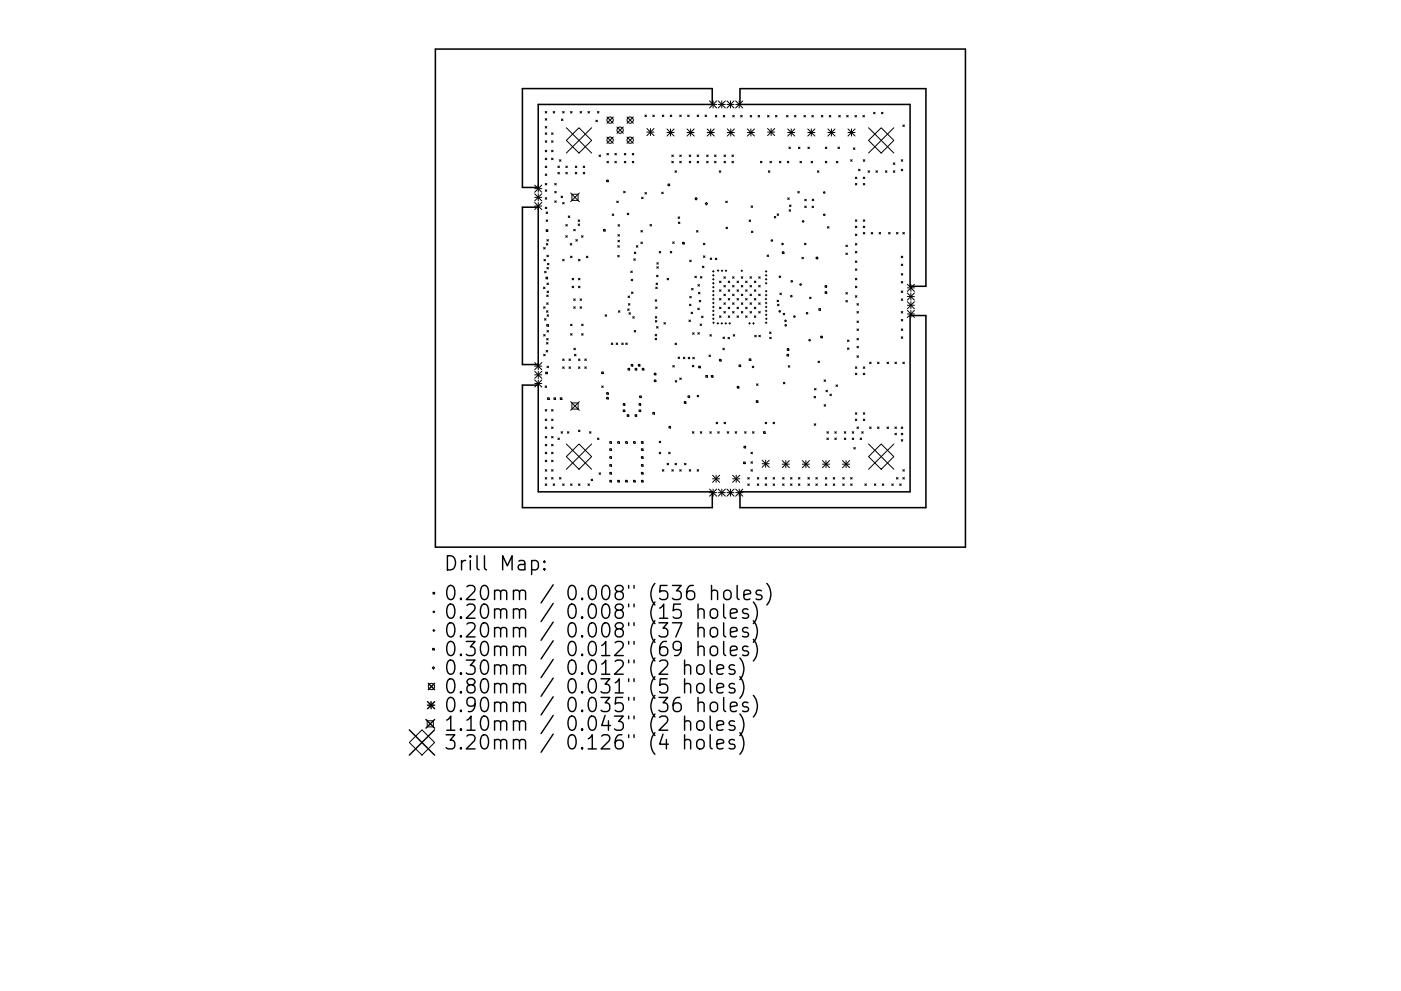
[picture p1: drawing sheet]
<svg xmlns="http://www.w3.org/2000/svg" width="297mm" height="210mm" viewBox="0 0 297 210" stroke-linecap="round" stroke-linejoin="round" font-family="sans-serif">
<defs><g id="words">
<g font-size="4.2">
<text x="94.1" y="121.1">Drill Map:</text>
<text x="94.1" y="127.4">0.20mm / 0.008&quot; (536 holes)</text>
<text x="94.1" y="131.3">0.20mm / 0.008&quot; (15 holes)</text>
<text x="94.1" y="135.3">0.20mm / 0.008&quot; (37 holes)</text>
<text x="94.1" y="139.2">0.30mm / 0.012&quot; (69 holes)</text>
<text x="94.1" y="143.2">0.30mm / 0.012&quot; (2 holes)</text>
<text x="94.1" y="147.2">0.80mm / 0.031&quot; (5 holes)</text>
<text x="94.1" y="151.1">0.90mm / 0.035&quot; (36 holes)</text>
<text x="94.1" y="155.1">1.10mm / 0.043&quot; (2 holes)</text>
<text x="94.1" y="159">3.20mm / 0.126&quot; (4 holes)</text>
</g>
</g></defs>
<path d="M92.3 10.4h112.4v105.7h-112.4zM110.8 18.8h40.2v3.4h-36.9v17.6h-3.3zM156.9 18.8h39.4v41.9h-3.3v-38.5h-36.1zM110.8 44h3.3v33.3h-3.3zM193 66.9h3.3v40.8h-39.4v-3.3h36.1zM110.8 81.7h3.3v22.7h36.9v3.3h-40.2z" fill="none" stroke="#000" stroke-width=".33"/>
<g fill="none" stroke="#000" stroke-width=".21">
<path d="M113.4 39.3l1.5 1.5M114.1 39.3v1.5M114.9 39.3l-1.5 1.5M115.6 23.7l.3 .3M115.6 25.2l.3 .3M115.6 26.8l.3 .4M115.6 28.2l.3 .3M115.6 29.9l.3 .3M115.6 31.9l.3 .3M115.6 33.6l.3 .3M115.6 35.2l.3 .4M115.6 36.9l.3 .3"/>
<path d="M115.6 38.9l.3 .3M115.9 23.7l-.3 .3M115.9 25.2l-.3 .3M115.9 26.8l-.3 .4M115.9 28.2l-.3 .3M115.9 29.9l-.3 .3M115.9 31.9l-.3 .3M115.9 33.6l-.3 .3M115.9 35.2l-.3 .4M115.9 36.9l-.3 .3M115.9 38.9l-.3 .3M116.9 28.2l.4 .3"/>
<path d="M116.9 29.9l.4 .3M116.9 31.9l.4 .3M116.9 33.6l.4 .3M117.3 28.2l-.4 .3M117.3 29.9l-.4 .3M117.3 31.9l-.4 .3M117.3 33.6l-.4 .3M117.3 23.7l.3 .3M117.6 23.7l-.3 .3M117.6 38.9l.3 .3M117.9 38.9l-.3 .3M118.3 35.2l.3 .4"/>
<path d="M118.3 36.6l.3 .3M118.6 35.2l-.3 .4M118.6 36.6l-.3 .3M118.6 33.9l.3 .3M118.9 33.9l-.3 .3M119 25.2l.4 .4M119.3 23.7l.3 .3M119.4 25.2l-.4 .4M119.6 23.7l-.3 .3M120 35.2l.3 .4M120 36.6l.3 .3M120.1 27.1l5.3 5.4"/>
<path d="M120.3 36.6l-.3 .3M120.3 35.2l-.3 .4M121 23.7l.3 .3M121.3 23.7l-.3 .3M122 35.2l.3 .4M122 36.6l.3 .3M122.3 35.2l-.3 .4M122.3 36.6l-.3 .3M122.8 27.1l2.6 2.7-2.6 2.7-2.7-2.7zM123 23.7l.3 .3M123.3 23.7l-.3 .3M123.6 36.6l.4 .3"/>
<path d="M123.6 35.2l.4 .4M124 36.6l-.4 .3M124 35.2l-.4 .4M124.7 23.7l.3 .3M125 23.7l-.3 .3M125.4 27.1l-5.3 5.4M126.3 25.5l.4 .3M126.7 25.5l-.4 .3M126.7 23.7l.3 .3M127 23.7l-.3 .3M127 32.9l.3 .3M127.3 32.9l-.3 .3"/>
<path d="M128.6 38.2h.4v.4h-.4zM128.7 24.8l1.3 1.4M128.7 29.1l1.3 1.3M128.7 32.5l.3 .4M128.7 34.2l.3 .4M129 32.5l-.3 .4M129 34.2l-.3 .4M130 24.8l-1.3 1.4M130 29.1l-1.3 1.3M130.4 34.2l.3 .4M130.4 32.5l.3 .4M130.7 32.5l-.3 .4"/>
<path d="M130.7 34.2l-.3 .4M130.8 26.9l1.3 1.4M132.1 26.9l-1.3 1.4M132.4 32.5l.3 .4M132.4 34.2l.3 .4M132.7 32.5l-.3 .4M132.7 34.2l-.3 .4M132.9 24.8l1.4 1.4M132.9 29.1l1.4 1.3M134 34.2l.4 .4M134 32.5l.4 .4M134.3 24.8l-1.4 1.4"/>
<path d="M134.3 29.1l-1.4 1.3M134.4 32.5l-.4 .4M134.4 34.2l-.4 .4M136.7 24.4l.4 .3M137.1 24.4l-.4 .3M137.1 27.3l1.6 1.5M137.1 28h1.6M137.9 27.3v1.5M138.4 24.4l.3 .3M138.7 27.3l-1.6 1.5M138.7 24.4l-.3 .3M140.4 24.4l.4 .3"/>
<path d="M140.8 24.4l-.4 .3M141.4 27.4l1.5 1.5M141.4 28.1h1.5M141.6 39h.4v.4h-.4zM142.1 24.4l.3 .3M142.2 27.4v1.5M142.4 24.4l-.3 .3M142.4 32.9l.4 .3M142.4 34.2l.4 .4M142.8 32.9l-.4 .3M142.8 34.2l-.4 .4M142.9 27.4l-1.5 1.5"/>
<path d="M143.1 36.2l.3 .4M143.4 36.2l-.3 .4M144.1 24.4l.3 .3M144.1 32.9l.3 .3M144.1 34.2l.3 .4M144.4 24.4l-.3 .3M144.4 32.9l-.3 .3M144.4 34.2l-.3 .4M145.7 28.1h1.5M145.7 27.4l1.5 1.5M145.8 24.4l.3 .3M146.1 24.4l-.3 .3"/>
<path d="M146.1 32.9l.4 .3M146.1 34.2l.4 .4M146.4 27.4v1.5M146.5 32.9l-.4 .3M146.5 34.2l-.4 .4M147.2 27.4l-1.5 1.5M147.8 24.4l.3 .3M147.8 32.9l.3 .3M147.8 34.2l.3 .4M148.1 34.2l-.3 .4M148.1 24.4l-.3 .3M148.1 32.9l-.3 .3"/>
<path d="M149.5 24.4l.3 .3M149.8 24.4l-.3 .3M149.8 32.9l.3 .3M149.8 34.2l.3 .4M149.9 28.1h1.5M149.9 27.4l1.5 1.5M150.1 32.9l-.3 .3M150.1 34.2l-.3 .4M150.4 21.4l1.5 1.5M150.4 22.2h1.5M150.7 27.4v1.5M151.2 21.4v1.5"/>
<path d="M151.4 27.4l-1.5 1.5M151.5 32.9l.3 .3M151.5 34.2l.3 .4M151.7 24.5l.3 .3M151.8 32.9l-.3 .3M151.8 34.2l-.3 .4M151.9 21.4l-1.5 1.5M152 24.5l-.3 .3M152.3 22.2h1.5M152.3 21.4l1.5 1.5M152.5 36.2l.3 .4M152.8 36.2l-.3 .4"/>
<path d="M153 21.4v1.5M153.3 24.5l.4 .3M153.5 32.9l.3 .3M153.5 34.2l.3 .4M153.7 24.5l-.4 .3M153.8 21.4l-1.5 1.5M153.8 34.2l-.3 .4M153.8 32.9l-.3 .3M154.1 21.4l1.5 1.5M154.1 22.2h1.5M154.2 27.4l1.5 1.5M154.2 28.1h1.5"/>
<path d="M154.9 21.4v1.5M154.9 27.4v1.5M155.2 32.9l.3 .3M155.2 34.2l.3 .4M155.4 24.5l.3 .3M155.5 32.9l-.3 .3M155.5 34.2l-.3 .4M155.6 21.4l-1.5 1.5M155.7 24.5l-.3 .3M155.7 27.4l-1.5 1.5M156 22.2h1.5M156 21.4l1.5 1.5"/>
<path d="M156.7 21.4v1.5M157 24.5l.4 .3M157.4 24.5l-.4 .3M157.5 21.4l-1.5 1.5M158.5 28.1h1.5M158.5 27.4l1.5 1.5M159 24.5l.4 .3M159.2 27.4v1.5M159.4 24.5l-.4 .3M160 27.4l-1.5 1.5M160.7 24.5l.3 .3M161 24.5l-.3 .3"/>
<path d="M161.2 34.2l.4 .4M161.6 34.2l-.4 .4M162.7 24.5l.4 .3M162.7 28h1.6M162.7 27.3l1.6 1.5M162.9 36.2l.3 .4M163.1 24.5l-.4 .3M163.2 36.2l-.3 .4M163.2 34.2l.4 .4M163.5 27.3v1.5M163.6 34.2l-.4 .4M164.3 27.3l-1.6 1.5"/>
<path d="M164.4 24.5l.3 .3M164.7 24.5l-.3 .3M165.2 34.2l.4 .4M165.6 34.2l-.4 .4M166.8 24.5l.3 .3M166.9 34.2l.4 .4M167 28.1h1.5M167 27.4l1.5 1.5M167.1 24.5l-.3 .3M167.3 34.2l-.4 .4M167.3 31.2l.3 .3M167.6 31.2l-.3 .3"/>
<path d="M167.8 27.4v1.5M168.4 24.5l.4 .3M168.5 27.4l-1.5 1.5M168.8 24.5l-.4 .3M169.3 31.2l.3 .3M169.6 31.2l-.3 .3M169.6 34.2l.3 .4M169.9 34.2l-.3 .4M170.4 24.5l.4 .3M170.8 24.5l-.4 .3M171.3 28.1h1.5M171.3 27.4l1.5 1.5"/>
<path d="M171.3 31.2l.3 .3M171.6 31.2l-.3 .3M172 34.2l.3 .4M172 27.4v1.5M172.1 24.5l.4 .3M172.3 34.2l-.3 .4M172.5 24.5l-.4 .3M172.8 27.4l-1.5 1.5M173.3 36.2l.3 .4M173.6 36.2l-.3 .4M174.1 24.5l.4 .3M174.5 24.5l-.4 .3"/>
<path d="M175 31.2l.3 .3M175 34.2l.3 .4M175.3 31.2l-.3 .3M175.3 34.2l-.3 .4M175.5 28.1h1.5M175.5 27.4l1.5 1.5M175.8 24.5l.3 .3M176.1 24.5l-.3 .3M176.3 27.4v1.5M177 27.4l-1.5 1.5M177.3 34.2l.4 .4M177.7 34.2l-.4 .4"/>
<path d="M177.7 31.2l.3 .3M177.8 24.5l.4 .3M178 31.2l-.3 .3M178.2 24.5l-.4 .3M179.5 24.5l.3 .3M179.8 28.1h1.5M179.8 27.4l1.5 1.5M179.8 24.5l-.3 .3M180.3 33.9l.4 .3M180.5 27.4v1.5M180.7 33.9l-.4 .3M180.9 31.4l.4 .3"/>
<path d="M181.3 31.4l-.4 .3M181.3 24.5l.3 .3M181.3 27.4l-1.5 1.5M181.4 37.6l.3 .3M181.4 38.9l.3 .3M181.6 24.5l-.3 .3M181.7 37.6l-.3 .3M181.7 38.9l-.3 .3M182 35.9l.4 .3M182.4 35.9l-.4 .3M182.9 24.5l.4 .3M183 33.9l.4 .3"/>
<path d="M183 37.6l.4 .3M183 38.9l.4 .3M183.3 24.5l-.4 .3M183.4 37.6l-.4 .3M183.4 33.9l-.4 .3M183.4 38.9l-.4 .3M184 36.2l.4 .4M184.1 27.1l5.4 5.4M184.4 36.2l-.4 .4M185.2 23.8l.3 .4M185.5 23.8l-.3 .4M185.7 36.2l.3 .4"/>
<path d="M186 36.2l-.3 .4M186.8 27.1l2.7 2.7-2.7 2.7-2.7-2.7zM186.9 23.8l.3 .4M187.2 23.8l-.3 .4M187.7 36.2l.4 .4M188.1 36.2l-.4 .4M189.4 34.6l.3 .3M189.4 36.2l.3 .4M189.5 27.1l-5.4 5.4M189.7 36.2l-.3 .4M189.7 34.6l-.3 .3M191.1 33.9l.3 .3"/>
<path d="M191.1 35.9l.3 .3M191.4 33.9l-.3 .3M191.4 35.9l-.3 .3M191.4 26.5l.3 .3M191.7 26.5l-.3 .3M113.4 41.1l1.5 1.5M113.4 40h1.5M113.4 41.9h1.5M113.4 43l1.5 1.5M113.4 43.7h1.5M114.1 41.1v1.5M114.1 43v1.5"/>
<path d="M114.9 43l-1.5 1.5M114.9 41.1l-1.5 1.5M115.3 52.5l.3 .3M115.3 55l.4 .4M115.5 57.6l.3 .3M115.6 52.5l-.3 .3M115.6 40.3l.3 .3M115.6 41.9l.3 .4M115.6 44l.3 .3M115.7 55l-.4 .4M115.8 58.8h.3v.4h-.3zM115.8 45l.3 .3"/>
<path d="M115.8 46.7l.3 .3M115.8 48.7h.3v.4h-.3zM115.8 57.6l-.3 .3M115.8 51.7l.4 .3M115.9 40.3l-.3 .3M115.9 41.9l-.3 .4M115.9 44l-.3 .3M115.9 50.8l.4 .4M115.9 54.1l.4 .4M115.9 56.7l.4 .4M116.1 55.9l.3 .3M116.1 45l-.3 .3"/>
<path d="M116.1 46.7l-.3 .3M116.2 51.7l-.4 .3M116.3 50.8l-.4 .4M116.3 54.1l-.4 .4M116.3 56.7l-.4 .4M116.4 55.9l-.3 .3M117.6 40.6l.3 .3M117.6 42.6l.3 .3M117.9 40.6l-.3 .3M117.9 42.6l-.3 .3M119 41.6l.3 .3M119.3 41.6l-.3 .3"/>
<path d="M119.3 42.9l.3 .4M119.3 55l.3 .4M119.6 42.9l-.3 .4M119.6 55l-.3 .4M120 50l.3 .3M120 47.6l.3 .4M120.3 50l-.3 .3M120.3 47.6l-.3 .4M120.5 45.8l.3 .3M120.8 45.8l-.3 .3M120.9 51.7l.3 .3M121 54.4l.3 .3"/>
<path d="M121 40.9l1.8 1.9M121.2 51.7l-.3 .3M121.3 41.2h1.3v1.3h-1.3zM121.3 54.4l-.3 .3M121.3 59l.3 .4M121.6 59l-.3 .4M121.6 48.6l.4 .4M122 48.6l-.4 .4M122.1 50.8l.3 .4M122.4 50.8l-.3 .4M122.6 47.5l.3 .3M122.6 46.7l.3 .3"/>
<path d="M122.6 55l.4 .4M122.6 59l.4 .4M122.8 40.9l-1.8 1.9M122.9 47.5l-.3 .3M122.9 46.7l-.3 .3M123 55l-.4 .4M123 59l-.4 .4M123.3 50l.3 .3M123.6 50l-.3 .3M124.3 54.4l.3 .3M124.6 54.4l-.3 .3M127.9 48.7h.4v.3h-.4z"/>
<path d="M129.8 45.4l.3 .3M130.1 45.4l-.3 .3M130.8 42.7l.3 .3M131 54.2l.3 .3M131 52.1l.3 .3M131 49.8l.3 .3M131 51l.3 .3M131 47.7l.4 .3M131.1 42.7l-.3 .3M131.3 54.2l-.3 .3M131.3 52.1l-.3 .3M131.3 49.8l-.3 .3"/>
<path d="M131.3 51l-.3 .3M131.4 47.7l-.4 .3M132.2 40.6l.3 .3M132.5 40.6l-.3 .3M133 45.2l.3 .4M133.3 45.2l-.3 .4M133.7 57.5l.4 .3M133.8 59.2l.3 .4M134.1 57.5l-.4 .3M134.1 59.2l-.3 .4M134.4 54.9l.3 .3M134.5 53.5l.3 .3"/>
<path d="M134.7 54.9l-.3 .3M134.8 53.5l-.3 .3M134.9 52.1l.4 .3M135.3 52.1l-.4 .3M135.9 48.9l.3 .3M135.9 51.4l.3 .3M136 41.8l.4 .4M136.2 48.9l-.3 .3M136.2 51.4l-.3 .3M136.4 41.8l-.4 .4M136.7 40.8l.4 .4M137.1 40.8l-.4 .4"/>
<path d="M137.8 47.6l.3 .4M138.1 47.6l-.3 .4M139.2 58.4l.3 .3M139.3 55.7l.3 .4M139.3 56.6l.3 .3M139.5 58.4l-.3 .3M139.6 56.6l-.3 .3M139.6 55.7l-.3 .4M139.8 53.3l.3 .4M140.1 53.3l-.3 .4M140.3 40.8l.3 .3M140.6 40.8l-.3 .3"/>
<path d="M141.4 59l.4 .4M141.8 59l-.4 .4M142.1 53.3l.3 .4M142.4 53.3l-.3 .4M142.6 51.3l.3 .3M142.9 51.3l-.3 .3M143.8 46l.3 .3M143.8 47.1l.4 .3M144.1 46l-.3 .3M144.2 47.1l-.4 .3M144.7 51.4h.4v.4h-.4zM146.2 55.2l.4 .3"/>
<path d="M146.6 55.2l-.4 .3M147.3 58.6l.3 .3M147.6 41.9l.2 .3-.2 .2-.3-.2zM147.6 58.6l-.3 .3M147.7 48.9l.3 .3M148 48.9l-.3 .3M148.5 58.7l.3 .3M148.8 58.7l-.3 .3M148.9 56.5l.4 .3M149.1 51.6l.4 .3M149.1 54.3l.4 .3M149.3 56.5l-.4 .3"/>
<path d="M149.5 51.6l-.4 .3M149.5 54.3l-.4 .3M149.5 43.2l.3-.2 .2 .2-.2 .3zM150.6 54.7l.3 .4M150.9 54.7l-.3 .4M151.1 57.6h.3M151.1 58.4h.3M151.1 59.3h.3M151.2 57.4v.3M151.2 58.2v.4M151.2 59.1v.3M151.2 59.9v.4"/>
<path d="M151.7 54.8l.3 .3M152 54.8l-.3 .3M152.1 57.4h.3M152.2 57.2v.4M152.5 59.6l.4 .4M152.9 59.6l-.4 .4M152.9 57.4h.4M153.1 57.3v.3M153.5 58.7l.3 .3M153.8 57.4h.3M153.8 58.7l-.3 .3M153.9 42.7l.3 .3"/>
<path d="M153.9 57.3v.3M153.9 48.2l.4 .3M154.2 42.7l-.3 .3M154.3 48.2l-.4 .3M154.4 59.6l.3 .4M154.7 59.6l-.3 .4M155.3 58.7l.3 .3M155.6 58.7l-.3 .3M156.3 59.6l.3 .4M156.6 59.6l-.3 .4M157.1 57.4h.3M157.2 58.7l.3 .3"/>
<path d="M157.3 57.3v.3M157.5 58.7l-.3 .3M158.1 59.6l.3 .4M158.4 59.6l-.3 .4M158.8 46.7l.4 .3M159 58.7l.3 .3M159.2 46.7l-.4 .3M159.2 43.7l.4 .3M159.3 49l.3 .4M159.3 58.7l-.3 .3M159.6 43.7l-.4 .3M159.6 49l-.3 .4"/>
<path d="M159.9 59.6l.4 .4M160.3 59.6l-.4 .4M160.9 58.7l.3 .3M161.2 58.7l-.3 .3M162.3 57.6h.3M162.3 58.4h.3M162.3 59.3h.3M162.4 57.4v.3M162.4 58.2v.4M162.4 59.1v.3M162.4 59.9v.4M162.6 54.1l.4 .3"/>
<path d="M163 54.1l-.4 .3M164.2 45.9l.3 .3M164.5 45.9l-.3 .3M164.8 45.4l.3 .3M165.1 45.4l-.3 .3M165.9 53.4h.3v.4h-.3zM167 42l.3 .3M167.3 44.5l.3 .3M167.3 42l-.3 .3M167.4 43.5l.3 .3M167.6 44.5l-.3 .3M167.7 43.5l-.3 .3"/>
<path d="M169.1 40.6l.4 .3M169.5 40.6l-.4 .3M170 54.6l.3 .3M170.3 54.6l-.3 .3M170.6 51.6l.3 .3M170.6 42.3l.3 .3M170.6 43.7l.3 .3M170.9 51.6l-.3 .3M170.9 42.3l-.3 .3M170.9 43.7l-.3 .3M172.2 43.7l.3 .4M172.2 42.3l.3 .3"/>
<path d="M172.5 43.7l-.3 .4M172.5 42.3l-.3 .3M173 54.6h.4v.3h-.4zM175.4 48.1l.4 .3M175.8 48.1l-.4 .3M179.3 52l.4 .3M179.3 53.7l.4 .3M179.7 52l-.4 .3M179.7 53.7l-.4 .3M181.4 46.6l.3 .4M181.4 48l.3 .3M181.4 49.7l.3 .3"/>
<path d="M181.4 51.7l.3 .3M181.4 53.3l.3 .4M181.4 55.4l.3 .3M181.4 57l.3 .4M181.4 59l.3 .4M181.7 57l-.3 .4M181.7 53.3l-.3 .4M181.7 51.7l-.3 .3M181.7 46.6l-.3 .4M181.7 48l-.3 .3M181.7 49.7l-.3 .3M181.7 55.4l-.3 .3"/>
<path d="M181.7 59l-.3 .4M183 46.6l.4 .4M183 48l.4 .3M183 49.3l.4 .3M183.4 48l-.4 .3M183.4 46.6l-.4 .4M183.4 49.3l-.4 .3M184.7 49.3l.3 .3M185 49.3l-.3 .3M186.4 49.3l.3 .3M186.7 49.3l-.3 .3M188.4 49.3l.3 .3"/>
<path d="M188.7 49.3l-.3 .3M190.1 49.3l.3 .3M190.4 49.3l-.3 .3M191.1 56l.3 .4M191.1 54.4l.3 .3M191.1 58l.3 .4M191.1 59.7l.3 .3M191.4 54.4l-.3 .3M191.4 56l-.3 .4M191.4 58l-.3 .4M191.4 59.7l-.3 .3M191.4 49.3l.3 .3"/>
<path d="M191.7 49.3l-.3 .3M113.4 76.9l1.5 1.5M113.4 77.7h1.5M113.4 78.8l1.5 1.5M113.4 79.5h1.5M114.1 76.9v1.5M114.1 78.8v1.5M114.9 76.9l-1.5 1.5M114.9 78.8l-1.5 1.5M115.2 60.9l.4 .3M115.2 65.1l.4 .3M115.3 71l.3 .3"/>
<path d="M115.3 75.2l.3 .3M115.4 67.6l.4 .3M115.6 60.9l-.4 .3M115.6 65.1l-.4 .3M115.6 71l-.3 .3M115.6 75.2l-.3 .3M115.7 78.9h.4v.4h-.4zM115.8 67.6l-.4 .3M115.8 74.3l.3 .4M115.9 65.9l.3 .4M115.9 72.7l.3 .3M115.9 64.3l.3 .3"/>
<path d="M115.9 71.8l.3 .3M115.9 62.6l.3 .3M115.9 68.8h.4v.4h-.4zM116 60.1l.3 .3M116 70.1l.3 .3M116 77.7l.3 .3M116 61.8l.3 .3M116 66.8l.3 .3M116.1 74.3l-.3 .4M116.2 65.9l-.3 .4M116.2 72.7l-.3 .3M116.2 64.3l-.3 .3"/>
<path d="M116.2 71.8l-.3 .3M116.2 62.6l-.3 .3M116.3 60.1l-.3 .3M116.3 70.1l-.3 .3M116.3 77.7l-.3 .3M116.3 61.8l-.3 .3M116.3 66.8l-.3 .3M119.3 77.8l.3 .4M119.3 76.2l.3 .3M119.6 76.2l-.3 .3M119.6 77.8l-.3 .4M120.6 76.2l.4 .3"/>
<path d="M120.6 77.8l.4 .4M121 76.2l-.4 .3M121 77.8l-.4 .4M121 70.8l.3 .3M121 68.8l.3 .3M121.3 68.8l-.3 .3M121.3 70.8l-.3 .3M121.3 60.7l.3 .4M121.6 60.7l-.3 .4M121.6 63.4l.4 .3M121.6 65.1l.4 .3M121.7 73.9l.3 .3"/>
<path d="M121.8 75.2l.3 .3M122 63.4l-.4 .3M122 65.1l-.4 .3M122 73.9l-.3 .3M122.1 75.2l-.3 .3M122.6 60.7l.4 .4M122.6 76.2l.4 .3M122.6 77.8l.4 .4M123 60.7l-.4 .4M123 76.2l-.4 .3M123 77.8l-.4 .4M123 65.1l.3 .3"/>
<path d="M123 63.4l.3 .3M123.3 63.4l-.3 .3M123.3 65.1l-.3 .3M123.3 68.8l.3 .3M123.3 70.8l.3 .3M123.6 68.8l-.3 .3M123.6 70.8l-.3 .3M124 76.2l.3 .3M124 77.8l.3 .4M124.3 76.2l-.3 .3M124.3 77.8l-.3 .4M127.6 78.9h.3v.4h-.3z"/>
<path d="M128.3 66.8l.3 .3M128.6 66.8l-.3 .3M129.6 72.8l.3 .3M129.9 72.8l-.3 .3M130.6 72.8l.4 .3M131 72.8l-.4 .3M131.1 65.9l.3 .4M131.4 65.9l-.3 .4M131.8 72.8l.3 .3M132.1 72.8l-.3 .3M132.7 72.8l.3 .3M133 72.8l-.3 .3"/>
<path d="M133.1 65.5l.3 .4M133.1 78.2h.4v.3h-.4zM133.2 62.8l.3 .3M133.2 64.4l.4 .3M133.3 66.3l.4 .4M133.4 65.5l-.3 .4M133.5 62.8l-.3 .3M133.6 64.4l-.4 .3M133.7 66.3l-.4 .4M133.8 77.3h.4v.4h-.4zM133.9 62l.3 .3M134.2 67.2l.3 .3"/>
<path d="M134.2 62l-.3 .3M134.4 70.1l.4 .3M134.5 67.2l-.3 .3M134.7 78.2h.3v.3h-.3zM134.8 70.1l-.4 .3M135.3 77.3h.4v.4h-.4zM136.2 78.2h.3v.3h-.3zM138.7 79.2h.4v.3h-.4zM138.9 70.9l.3 .4M138.9 71.8l.3 .3M138.9 63.6l.3 .3M138.9 67.2l.4 .3"/>
<path d="M138.9 68l.4 .3M139 65.1l.3 .3M139 60.9l.4 .3M139.1 60.1l.3 .3M139.2 69.3l.3 .3M139.2 70.9l-.3 .4M139.2 71.8l-.3 .3M139.2 63.6l-.3 .3M139.3 67.2l-.4 .3M139.3 68l-.4 .3M139.3 65.1l-.3 .3M139.4 60.9l-.4 .3"/>
<path d="M139.4 60.1l-.3 .3M139.5 69.3l-.3 .3M140.8 68.4l.3 .4M141.1 68.4l-.3 .4M142.6 77.6l.4 .3M143 77.6l-.4 .3M143.1 72.8l.3 .3M143.4 72.8l-.3 .3M143.8 75.8l.3 .3M144.1 75.8l-.3 .3M144.9 75.8l.3 .3M145.2 75.8l-.3 .3"/>
<path d="M145.9 75.8l.3 .3M146.1 67.9l.3 .3M146.2 64.5l.3 .4M146.2 75.8l-.3 .3M146.2 62.9l.4 .3M146.4 67.9l-.3 .3M146.5 64.5l-.3 .4M146.5 66.2l.3 .4M146.6 62.9l-.4 .3M146.6 61.2l.4 .3M146.8 77.5l.3 .3M146.8 66.2l-.3 .4"/>
<path d="M146.8 70.6l.4 .3M146.9 75.8l.3 .3M147 61.2l-.4 .3M147.1 77.5l-.3 .3M147.2 70.6l-.4 .3M147.2 75.8l-.3 .3M147.9 65.4l.4 .3M148 70.6l.3 .3M148 60.4l.3 .3M148.1 62l.3 .3M148.1 77.7h.4v.3h-.4zM148.2 63.7l.4 .4"/>
<path d="M148.3 65.4l-.4 .3M148.3 70.6l-.3 .3M148.3 60.4l-.3 .3M148.4 62l-.3 .3M148.4 68.7l.4 .4M148.6 63.7l-.4 .4M148.7 67.1l.4 .3M148.8 68.7l-.4 .4M149.1 67.1l-.4 .3M149.6 79.7h.4v.3h-.4zM150.3 75.3l.3 .3M150.5 71l.3 .3"/>
<path d="M150.6 75.3l-.3 .3M150.8 79.7h.4v.3h-.4zM150.8 71l-.3 .3M151.1 60.1h.3M151.1 60.9h.3M151.1 61.8h.3M151.1 62.6h.3M151.1 63.4h.3M151.1 64.3h.3M151.1 65.1h.3M151.1 66h.3M151.1 66.8h.3"/>
<path d="M151.1 67.6h.3M151.1 68.5h.3M151.2 60.8v.3M151.2 61.6v.3M151.2 62.4v.4M151.2 63.3v.3M151.2 64.1v.4M151.2 65v.3M151.2 65.8v.3M151.2 66.6v.4M151.2 67.5v.3M151.3 68.3v.3"/>
<path d="M152 68.6h.4M152.2 68.4v.4M152.5 76.2h.4v.4h-.4zM152.5 61.5l.4 .3M152.5 63.3l.4 .4M152.5 65.2l.4 .3M152.5 67l.4 .3M152.9 68.6h.3M152.9 67l-.4 .3M152.9 63.3l-.4 .4M152.9 61.5l-.4 .3M152.9 65.2l-.4 .3"/>
<path d="M153 68.4v.4M153.3 73.9l.3 .3M153.3 71.5l.3 .3M153.5 62.4l.3 .3M153.5 60.6l.3 .3M153.5 64.2l.3 .4M153.5 66.1l.3 .3M153.6 73.9l-.3 .3M153.6 71.5l-.3 .3M153.7 68.6h.3M153.8 66.1l-.3 .3M153.8 62.4l-.3 .3"/>
<path d="M153.8 60.6l-.3 .3M153.8 64.2l-.3 .4M153.9 68.4v.4M154.3 71.6l.4 .3M154.4 63.3l.3 .4M154.4 65.2l.3 .3M154.4 67l.3 .3M154.4 61.5l.3 .3M154.6 68.6h.3M154.7 71.6l-.4 .3M154.7 68.4v.4M154.7 65.2l-.3 .3"/>
<path d="M154.7 61.5l-.3 .3M154.7 63.3l-.3 .4M154.7 67l-.3 .3M155.3 64.2l.3 .4M155.3 66.1l.3 .3M155.3 60.6l.3 .3M155.3 62.4l.3 .3M155.5 71l.3 .3M155.6 64.2l-.3 .4M155.6 60.6l-.3 .3M155.6 62.4l-.3 .3M155.6 66.1l-.3 .3"/>
<path d="M155.8 71l-.3 .3M156.3 65.2l.3 .3M156.3 63.3l.3 .4M156.3 67l.3 .3M156.3 61.5l.3 .3M156.6 63.3l-.3 .4M156.6 65.2l-.3 .3M156.6 61.5l-.3 .3M156.6 67l-.3 .3M156.7 77.4h.3v.4h-.3zM157.2 66.1l.3 .3M157.2 62.4l.3 .3"/>
<path d="M157.2 64.2l.3 .4M157.2 60.6l.3 .3M157.5 62.4l-.3 .3M157.5 60.6l-.3 .3M157.5 64.2l-.3 .4M157.5 66.1l-.3 .3M158.1 67l.3 .3M158.1 63.3l.3 .4M158.1 65.2l.3 .3M158.1 61.5l.3 .3M158.4 61.5l-.3 .3M158.4 63.3l-.3 .4"/>
<path d="M158.4 65.2l-.3 .3M158.4 67l-.3 .3M158.7 68.6h.4M158.8 76.1h.4v.4h-.4zM158.9 68.4v.4M159 64.2l.3 .4M159 66.1l.3 .3M159 62.4l.3 .3M159 60.6l.3 .3M159.3 60.6l-.3 .3M159.3 62.4l-.3 .3M159.3 64.2l-.3 .4"/>
<path d="M159.3 66.1l-.3 .3M159.5 77.7l.3 .3M159.6 68.6h.3M159.8 68.4v.4M159.8 77.7l-.3 .3M159.9 65.2l.4 .3M159.9 67l.4 .3M159.9 63.3l.4 .4M159.9 61.5l.4 .3M160 71.1l.3 .4M160.3 67l-.4 .3M160.3 61.5l-.4 .3"/>
<path d="M160.3 63.3l-.4 .4M160.3 65.2l-.4 .3M160.3 71.1l-.3 .4M160.9 66.1l.3 .3M160.9 64.2l.3 .4M160.9 62.4l.3 .3M160.9 60.6l.3 .3M160.9 71.1l.3 .4M161.2 66.1l-.3 .3M161.2 60.6l-.3 .3M161.2 62.4l-.3 .3M161.2 64.2l-.3 .4"/>
<path d="M161.2 71.1l-.3 .4M162.2 63.4h.4M162.3 60.1h.3M162.3 61.8h.3M162.3 62.6h.3M162.3 64.3h.3M162.3 65.1h.3M162.3 66h.3M162.3 66.8h.3M162.3 68.5h.3M162.3 67.6h.3M162.4 63.3v.3"/>
<path d="M162.4 61.6v.3M162.4 62.4v.4M162.4 64.1v.4M162.4 65v.3M162.4 65.8v.3M162.4 66.6v.4M162.4 68.3v.3M162.5 67.5v.3M163.2 70.4l.3 .4M163.2 71.5l.3 .4M163.5 70.4l-.3 .4M163.5 71.5l-.3 .4"/>
<path d="M164.7 63.7l.4 .3M164.8 64.5l.4 .4M165.1 63.7l-.4 .3M165.2 64.5l-.4 .4M165.3 62.2l.4 .3M165.7 62.2l-.4 .3M166 66.5l.4 .3M166.4 66.5l-.4 .3M166.8 75.2h.4v.3h-.4zM166.9 74h.4v.3h-.4zM167.1 77.6l.4 .3M167.5 77.6l-.4 .3"/>
<path d="M171.6 63l.4 .4M172 63l-.4 .4M173.4 76.6l.4 .3M173.6 65.5h.4v.3h-.4zM173.8 76.6l-.4 .3M174 71.3h.4v.4h-.4zM174.9 60.6h.4v.3h-.4zM174.9 61.9h.4v.3h-.4zM179.3 63.7l.4 .4M179.3 62.1l.4 .3M179.7 62.1l-.4 .3M179.7 63.7l-.4 .4"/>
<path d="M179.7 72.1l.3 .4M179.7 73.8l.3 .3M180 72.1l-.3 .4M180 73.8l-.3 .3M181.4 79.2l.3 .3M181.4 60.7l.3 .4M181.4 62.7l.3 .4M181.4 77.8l.3 .4M181.7 60.7l-.3 .4M181.7 62.7l-.3 .4M181.7 77.8l-.3 .4M181.7 79.2l-.3 .3"/>
<path d="M181.7 64.4l.3 .3M181.7 66.1l.3 .3M181.7 68.1l.3 .3M181.7 69.8l.3 .3M181.7 71.8l.3 .3M181.7 73.5l.3 .3M181.7 75.5l.3 .3M182 73.5l-.3 .3M182 75.5l-.3 .3M182 71.8l-.3 .3M182 64.4l-.3 .3M182 66.1l-.3 .3"/>
<path d="M182 68.1l-.3 .3M182 69.8l-.3 .3M183 77.8l.4 .4M183 79.2l.4 .3M183.4 77.8l-.4 .4M183.4 79.2l-.4 .3M184.4 76.8l.3 .4M184.7 76.8l-.3 .4M186 76.8l.4 .4M186.4 76.8l-.4 .4M188.1 76.8l.3 .4M188.4 76.8l-.3 .4"/>
<path d="M189.7 76.8l.4 .4M190.1 76.8l-.4 .4M191.1 61.7l.3 .4M191.1 63.4l.3 .3M191.1 66.1l.3 .3M191.1 67.8l.3 .3M191.1 69.8l.3 .3M191.1 71.5l.3 .3M191.4 67.8l-.3 .3M191.4 71.5l-.3 .3M191.4 69.8l-.3 .3M191.4 61.7l-.3 .4"/>
<path d="M191.4 63.4l-.3 .3M191.4 66.1l-.3 .3M191.4 76.8l.3 .4M191.7 76.8l-.3 .4M192.4 64l1.5 1.5M192.4 60.3l1.5 1.5M192.4 61.1h1.5M192.4 62.2l1.5 1.5M192.4 62.9h1.5M192.4 64.8h1.5M192.4 65.9l1.5 1.5M192.4 66.6h1.5"/>
<path d="M193.1 60.3v1.5M193.1 62.2v1.5M193.1 64v1.5M193.1 65.9v1.5M193.9 60.3l-1.5 1.5M193.9 62.2l-1.5 1.5M193.9 64l-1.5 1.5M193.9 65.9l-1.5 1.5M113.4 80.6l1.5 1.5M113.4 81.4h1.5M114.1 80.6v1.5M114.9 80.6l-1.5 1.5"/>
<path d="M115.6 81.9l.3 .3M115.6 86.9l.3 .3M115.6 88.9l.3 .3M115.6 90.6l.3 .3M115.6 92.6l.3 .3M115.6 94.3l.3 .3M115.6 96l.3 .3M115.6 97.6l.3 .4M115.6 99.6l.3 .4M115.9 81.9l-.3 .3M115.9 86.9l-.3 .3M115.9 88.9l-.3 .3"/>
<path d="M115.9 90.6l-.3 .3M115.9 92.6l-.3 .3M115.9 94.3l-.3 .3M115.9 96l-.3 .3M115.9 97.6l-.3 .4M115.9 99.6l-.3 .4M116.1 84.4h.4v.4h-.4zM116.9 86.9l.4 .3M116.9 88.9l.4 .3M116.9 90.6l.4 .3M116.9 92.6l.4 .3M116.9 94.3l.4 .3"/>
<path d="M116.9 96l.4 .3M116.9 97.6l.4 .4M116.9 99.6l.4 .4M117.3 86.9l-.4 .3M117.3 88.9l-.4 .3M117.3 90.6l-.4 .3M117.3 92.6l-.4 .3M117.3 94.3l-.4 .3M117.3 96l-.4 .3M117.3 97.6l-.4 .4M117.3 99.6l-.4 .4M117.4 84.4h.4v.4h-.4z"/>
<path d="M118.3 92.9l.3 .4M118.6 92.9l-.3 .4M118.8 84.4h.3v.4h-.3zM119 91.6l.3 .3M119.3 91.6l-.3 .3M120.1 94.2l5.3 5.4M120.3 91.6l.3 .3M120.6 91.6l-.3 .3M121 85.2l1.8 1.9M121.3 85.5h1.3v1.3h-1.3zM122.6 91.3l.4 .3M122.8 94.2l2.6 2.7-2.6 2.7-2.7-2.7z"/>
<path d="M122.8 85.2l-1.8 1.9M123 91.3l-.4 .3M125 91.6l.3 .3M125.3 91.6l-.3 .3M125.4 94.2l-5.3 5.4M126.7 92.9l.3 .4M127 92.9l-.3 .4M127.6 81.9l.3 .3M127.9 81.9l-.3 .3M128.6 83.3h.4v.3h-.4zM128.6 84.3h.4v.4h-.4zM129.3 93.7h.3v.3h-.3z"/>
<path d="M129.3 95.2h.3v.4h-.3zM129.3 96.9h.3v.3h-.3zM129.3 98.6h.3v.3h-.3zM131 93.7h.3v.3h-.3zM132.1 85.6h.4v.4h-.4zM132.1 87h.4v.3h-.4zM132.6 93.7h.4v.3h-.4zM133 88h.3v.3h-.3zM134.3 93.7h.4v.3h-.4zM134.6 88h.4v.3h-.4zM135.5 85.6h.3v.4h-.3zM135.5 87h.3v.3h-.3z"/>
<path d="M135.6 84h.4v.3h-.4zM136 93.7h.3v.3h-.3zM136 95.2h.3v.4h-.3zM136 96.9h.3v.3h-.3zM136 98.6h.3v.3h-.3zM138.4 87.5h.4v.4h-.4zM138.7 80.6h.4v.4h-.4zM139.8 93.6l.3 .3M139.8 96l.3 .3M140.1 93.6l-.3 .3M140.1 96l-.3 .3M140.4 99.6l.4 .4"/>
<path d="M140.8 99.6l-.4 .4M141.4 98.3l.4 .3M141.8 98.3l-.4 .3M141.8 96l.3 .3M141.8 90.5h.4v.3h-.4zM142.1 96l-.3 .3M142.4 99.6l.4 .4M142.8 99.6l-.4 .4M143.1 98.3l.3 .3M143.2 80.7l.3 .4M143.4 98.3l-.3 .3M143.5 80.7l-.3 .4"/>
<path d="M144.1 80.2l.3 .3M144.1 99.6l.3 .4M144.4 80.2l-.3 .3M144.4 99.6l-.3 .4M145.1 85.2h.3v.4h-.3zM145.1 98.3l.3 .3M145.4 98.3l-.3 .3M145.9 84h.3v.3h-.3zM146.1 99.6l.4 .4M146.5 99.6l-.4 .4M146.8 91.6l.3 .3M147.1 91.6l-.3 .3"/>
<path d="M147.8 83.9l.3 .3M147.8 99.6l.3 .4M148.1 83.9l-.3 .3M148.1 99.6l-.3 .4M148.5 91.6l.3 .3M148.8 91.6l-.3 .3M150.5 91.6l.3 .3M150.8 91.6l-.3 .3M151.8 89.6l.4 .3M152.2 89.6l-.4 .3M152.2 91.6l.3 .3M152.5 91.6l-.3 .3"/>
<path d="M153.5 89.6l.3 .3M153.8 89.6l-.3 .3M154.2 91.6l.3 .3M154.5 91.6l-.3 .3M155.9 91.6l.3 .3M156.2 91.6l-.3 .3M156.3 82h.4v.3h-.4zM157.7 98h.3v.4h-.3zM157.7 94.7h.4v.3h-.4zM157.9 91.6l.3 .3M158.2 91.6l-.3 .3M159.2 96l.3 .3"/>
<path d="M159.2 98l.3 .3M159.2 99.6l.3 .4M159.5 96l-.3 .3M159.5 98l-.3 .3M159.5 99.6l-.3 .4M159.5 91.6l.4 .3M159.9 91.6l-.4 .3M160.3 85h.4v.4h-.4zM160.4 81.4l.3 .4M160.7 81.4l-.3 .4M161.6 97.6l1.5 1.5M161.6 98.4h1.5"/>
<path d="M161.9 91.6h.3v.3h-.3zM162.2 89.6l.4 .3M162.3 97.6v1.5M162.6 89.6l-.4 .3M163.1 97.6l-1.5 1.5M163.9 89.6l.3 .3M164.2 89.6l-.3 .3M165.8 97.7l1.6 1.5M165.8 98.5h1.6M166.1 81.1l.3 .3M166.4 81.1l-.3 .3M166.6 97.7v1.5"/>
<path d="M167.4 97.7l-1.6 1.5M170.1 97.7l1.5 1.5M170.1 98.5h1.5M170.9 97.7v1.5M171.6 97.7l-1.5 1.5M172.6 84.1l.3 .3M172.6 89.9l.4 .3M172.7 82.4l.3 .3M172.9 84.1l-.3 .3M173 89.9l-.4 .3M173 82.4l-.3 .3M174.4 98.5h1.5"/>
<path d="M174.4 97.7l1.5 1.5M174.7 80.6l.3 .3M174.7 85.9l.4 .3M175 80.6l-.3 .3M175.1 85.9l-.4 .3M175.1 82.8l.3 .3M175.1 97.7v1.5M175.3 91.6l.3 .3M175.3 92.9l.3 .4M175.4 82.8l-.3 .3M175.6 91.6l-.3 .3M175.6 92.9l-.3 .4"/>
<path d="M175.9 97.7l-1.5 1.5M176 83.6l.3 .4M176.3 83.6l-.3 .4M177 91.6l.3 .3M177 92.9l.3 .4M177.2 81.7l.4 .3M177.3 91.6l-.3 .3M177.3 92.9l-.3 .4M177.6 81.7l-.4 .3M178.6 97.7l1.5 1.5M178.6 98.5h1.5M179 91.6l.3 .3"/>
<path d="M179 92.9l.3 .4M179.3 91.6l-.3 .3M179.3 92.9l-.3 .4M179.4 97.7v1.5M180.1 97.7l-1.5 1.5M180.7 92.9l.3 .4M180.7 91.6l.3 .3M181 91.6l-.3 .3M181 92.9l-.3 .4M181 94.9l.3 .4M181.3 94.9l-.3 .4M181.4 87.6l.3 .3"/>
<path d="M181.4 88.9l.3 .3M181.7 87.6l-.3 .3M181.7 88.9l-.3 .3M181.7 90.6l.3 .3M182 90.6l-.3 .3M182.4 92.9l.3 .4M182.7 92.9l-.3 .4M182.7 91.6l.3 .3M183 91.6l-.3 .3M183 88.9l.4 .3M183 87.6l.4 .3M183.4 87.6l-.4 .3"/>
<path d="M183.4 88.9l-.4 .3M184.1 94.2l5.4 5.4M184.4 90.6l.3 .3M184.7 90.6l-.3 .3M186 90.6l.4 .3M186.4 90.6l-.4 .3M186.8 94.2l2.7 2.7-2.7 2.7-2.7-2.7zM188.1 90.6l.3 .3M188.4 90.6l-.3 .3M189.5 94.2l-5.4 5.4M189.7 91.9l.4 .4M189.7 90.6l.4 .3"/>
<path d="M190.1 91.9l-.4 .4M190.1 90.6l-.4 .3M191.1 93.3l.3 .3M191.1 90.6l.3 .3M191.1 91.9l.3 .4M191.4 90.6l-.3 .3M191.4 91.9l-.3 .4M191.4 93.3l-.3 .3M191.4 99.6l.3 .4M191.7 99.6l-.3 .4M115.6 101.3l.3 .3M115.6 102.7l.3 .3"/>
<path d="M115.9 101.3l-.3 .3M115.9 102.7l-.3 .3M116.9 101.3l.4 .3M117.3 101.3l-.4 .3M117.3 102.7l.3 .3M117.6 102.7l-.3 .3M118.6 101.3l.3 .3M118.9 101.3l-.3 .3M119.3 102.7l.3 .3M119.6 102.7l-.3 .3M121 102.7l.3 .3M121.3 102.7l-.3 .3"/>
<path d="M122.6 102.7l.4 .3M123 102.7l-.4 .3M124.7 102.7l.3 .3M125 102.7l-.3 .3M125.3 101.7l.4 .3M125.7 101.7l-.4 .3M127 100.3l.3 .3M127.3 100.3l-.3 .3M129.3 100.2h.3v.4h-.3zM129.3 101.9h.3v.4h-.3zM131 101.9h.3v.4h-.3zM132.6 101.9h.4v.4h-.4z"/>
<path d="M134.3 101.9h.4v.4h-.4zM136 100.2h.3v.4h-.3zM136 101.9h.4v.4h-.4zM150.4 103.8l1.5 1.5M150.4 104.5h1.5M151.1 100.8l1.5 1.5M151.1 101.6h1.5M151.2 103.8v1.5M151.8 100.8v1.5M151.9 103.8l-1.5 1.5M152.3 104.5h1.5M152.3 103.8l1.5 1.5"/>
<path d="M152.6 100.8l-1.5 1.5M153 103.8v1.5M153.8 103.8l-1.5 1.5M154.1 104.5h1.5M154.1 103.8l1.5 1.5M154.9 103.8v1.5M155.3 101.6h1.5M155.3 100.8l1.5 1.5M155.6 103.8l-1.5 1.5M156 104.5h1.5M156 103.8l1.5 1.5M156.1 100.8v1.5"/>
<path d="M156.7 103.8v1.5M156.8 100.8l-1.5 1.5M157.5 103.8l-1.5 1.5M158.5 101.3l.4 .3M158.5 102.7l.4 .3M158.9 101.3l-.4 .3M158.9 102.7l-.4 .3M160.6 101.3l.3 .3M160.6 102.7l.3 .3M160.9 101.3l-.3 .3M160.9 102.7l-.3 .3M162.2 102.7l.4 .3"/>
<path d="M162.2 101.3l.4 .3M162.6 101.3l-.4 .3M162.6 102.7l-.4 .3M163.9 101.3l.3 .3M163.9 102.7l.3 .3M164.2 101.3l-.3 .3M164.2 102.7l-.3 .3M165.9 102.7l.3 .3M165.9 101.3l.3 .3M166.2 101.3l-.3 .3M166.2 102.7l-.3 .3M167.6 101.3l.3 .3"/>
<path d="M167.6 102.7l.3 .3M167.9 101.3l-.3 .3M167.9 102.7l-.3 .3M169.3 101.3l.3 .3M169.3 102.7l.3 .3M169.6 101.3l-.3 .3M169.6 102.7l-.3 .3M171.3 101.3l.3 .3M171.3 102.7l.3 .3M171.6 101.3l-.3 .3M171.6 102.7l-.3 .3M173 101.3l.3 .3"/>
<path d="M173 102.7l.3 .3M173.3 101.3l-.3 .3M173.3 102.7l-.3 .3M175 101.3l.3 .3M175 102.7l.3 .3M175.3 101.3l-.3 .3M175.3 102.7l-.3 .3M176.7 102.7l.3 .3M176.7 101.3l.3 .3M177 101.3l-.3 .3M177 102.7l-.3 .3M178.7 101.3l.3 .3"/>
<path d="M178.7 102.7l.3 .3M179 101.3l-.3 .3M179 102.7l-.3 .3M180.3 101.3l.4 .3M180.3 102.7l.4 .3M180.7 101.3l-.4 .3M180.7 102.7l-.4 .3M183.4 102.7l.3 .3M183.7 102.7l-.3 .3M185.4 102.7l.3 .3M185.7 102.7l-.3 .3M187.1 102.7l.3 .3"/>
<path d="M187.4 102.7l-.3 .3M189.1 102.7l.3 .3M189.4 102.7l-.3 .3M190.1 101.3l.3 .3M190.4 101.3l-.3 .3M190.7 102.7l.4 .3M191.1 102.7l-.4 .3M191.4 101.3l.3 .3M191.7 101.3l-.3 .3M91.7 137.6h.4v.3h-.4zM86.8 157.5l2.7-2.6 2.6 2.6-2.6 2.7zM90.6 152.9h1.3v1.3h-1.3z"/>
<path d="M91.6 141.7l.3-.3 .2 .3-.2 .2z"/>
<circle cx="129.3" cy="25.5" r=".67"/>
<circle cx="129.3" cy="29.7" r=".67"/>
<circle cx="131.5" cy="27.6" r=".67"/>
<circle cx="133.6" cy="25.5" r=".67"/>
<circle cx="133.6" cy="29.7" r=".67"/>
<circle cx="163.6" cy="51" r=".17"/>
<circle cx="165.3" cy="58.7" r=".17"/>
<circle cx="165.9" cy="51.8" r=".17"/>
<circle cx="167.9" cy="59.7" r=".17"/>
<circle cx="170.3" cy="47" r=".17"/>
<circle cx="174.8" cy="40.8" r=".17"/>
<circle cx="174.8" cy="45.6" r=".17"/>
<circle cx="165.3" cy="66.1" r=".17"/>
<circle cx="166.5" cy="68.1" r=".17"/>
<circle cx="166.6" cy="69" r=".17"/>
<circle cx="167.8" cy="62.8" r=".17"/>
<circle cx="168.4" cy="67.2" r=".17"/>
<circle cx="169.7" cy="60.4" r=".17"/>
<circle cx="171.1" cy="66.5" r=".17"/>
<circle cx="171.7" cy="72.2" r=".17"/>
<circle cx="92" cy="129.8" r=".17"/>
<circle cx="91.5" cy="145.7" r=".67"/>
</g>
<g fill="none" stroke="#000" stroke-width=".3">
<path d="M112.7 119.1l.9-.2 .5 .6v.8l-.2 .5-.3 .1-.9-.1M115.4 119.1l.2 .1-.2 .1-.1-.1 .1-.1v.2M91.8 133.8h.3M91.8 125.7l.3 .3M92 133.6v.3M92.1 125.7l-.3 .3M115.4 120.6l.2 .2-.2 .1-.1-.1 .1-.2v.3M148 129.5a.74 .74 0 0 1 1.3 .1v1.6M148 133.4a.74 .74 0 0 1 1.3 .2v1.5M148 137.4a.74 .74 0 0 1 1.3 .1v1.6M148 128.2v3M148 132.1v3"/>
<path d="M148 136.1v3M150.7 129.5a.81 .81 0 0 1 .8-.3 .81 .81 0 0 1 .6 .5v.9a.81 .81 0 0 1-.7 .6 .81 .81 0 0 1-.8-.6v-.9zM150.7 133.4a.81 .81 0 0 1 .8-.3 .81 .81 0 0 1 .6 .6v.9a.81 .81 0 0 1-.7 .6 .81 .81 0 0 1-.8-.6v-.9zM150.7 137.4a.81 .81 0 0 1 .8-.3 .81 .81 0 0 1 .6 .6v.8a.81 .81 0 0 1-.7 .6 .81 .81 0 0 1-.8-.6v-.8zM150.9 125.5a.74 .74 0 0 1 1.2 .1v1.6M150.9 124.2v3M153.4 128.2v2.5l.5 .5M153.4 132.1v2.6l.5 .4M153.4 136.1v2.6l.5 .4M153.6 125.5a.81 .81 0 0 1 .8-.3 .81 .81 0 0 1 .6 .6v.8a.81 .81 0 0 1-.8 .6 .81 .81 0 0 1-.8-.6v-.8zM154.9 130.2l1.4-.3-.2-.6-.8-.1-.4 .4v1.1l.1 .3 .3 .2 .8-.2M154.9 134.1l1.4-.3-.2-.5-.8-.2-.4 .5v1.1l.1 .3 .3 .1 .8-.1"/>
<path d="M154.9 138.1l1.4-.3-.2-.6-.8-.1-.4 .4v1.2l.1 .2 .3 .2 .8-.2M156.3 124.2v2.6l.4 .4M156.9 139.6a3.4 3.4 0 0 1 0 4.6M157.7 126.2l1.4-.3-.1-.5-.9-.2-.4 .4v1.2l.2 .3 .2 .1 .9-.1M158.6 129.3l-.7-.1-.5 .4 .2 .4 1 .3 .1 .3-.1 .4-.3 .2-.9-.2M158.6 133.3l-.7-.2-.5 .5 .2 .4 1 .3 .1 .3-.1 .4-.3 .1-.9-.1M158.6 137.2l-.7-.1-.5 .4 .2 .4 1 .3 .1 .3-.1 .4-.3 .2-.9-.2M159.7 127.7a3.4 3.4 0 0 1 0 4.6M159.7 131.7a3.4 3.4 0 0 1 0 4.6M159.7 135.7a3.4 3.4 0 0 1 0 4.5M161.4 125.4l-.7-.2-.4 .4 .1 .5 1 .3 .2 .2-.2 .5-.3 .1-.8-.1M162.6 123.8a3.4 3.4 0 0 1 0 4.6"/>
<path d="M86.8 154.9l5.3 5.3M90.3 152.7l1.8 1.8M90.6 148.9l1.5 1.5M90.6 149.6h1.5M90.8 145l1.3 1.3M91.4 148.9v1.5M92.1 145l-1.3 1.3M92.1 148.9l-1.5 1.5M92.1 152.7l-1.8 1.8M92.1 154.9l-5.3 5.3M145.1 141.3a.74 .74 0 0 1 1.3 .2v1.5M145.1 145.3a.75 .75 0 0 1 1.3 .1v1.6"/>
<path d="M145.1 153.2a.75 .75 0 0 1 1.3 .2v1.5M145.1 157.2a.75 .75 0 0 1 1.3 .1v1.6M145.1 140v3M145.1 144v3M145.1 151.9v3M145.1 155.9v3M147.9 141.3a.81 .81 0 0 1 .8-.3 .81 .81 0 0 1 .6 .6v.9a.81 .81 0 0 1-.8 .6 .81 .81 0 0 1-.8-.6v-.9zM148 145.2a.81 .81 0 0 1 1.3 .4v.8a.81 .81 0 0 1-.8 .6 .81 .81 0 0 1-.8-.6v-.8zM148 149.3a.75 .75 0 0 1 1.3 .1v1.6M148 153.1a.81 .81 0 0 1 1.3 .4v.9a.81 .81 0 0 1-.8 .6 .81 .81 0 0 1-.8-.6v-.9zM148 157a.81 .81 0 0 1 1.3 .5v.8a.81 .81 0 0 1-.8 .6 .81 .81 0 0 1-.8-.6v-.8zM148 148v3"/>
<path d="M150.6 140v2.6l.4 .4M150.6 144v2.6l.4 .4M150.6 151.9v2.6l.4 .4M150.6 155.9v2.6l.4 .4M150.7 149.3a.81 .81 0 0 1 .8-.3 .81 .81 0 0 1 .6 .5v.9a.81 .81 0 0 1-.7 .6 .81 .81 0 0 1-.8-.6v-.9zM152 142l1.4-.2-.1-.6-.9-.2-.4 .5v1.1l.1 .3 .3 .1 .9-.1M152 146l1.4-.3-.1-.5-.9-.2-.4 .4v1.2l.1 .3 .3 .1 .9-.1M152 153.9l1.4-.3-.1-.5-.9-.2-.4 .5v1.1l.1 .3 .3 .1 .9-.1M152 157.9l1.4-.3-.1-.6-.9-.1-.4 .4v1.2l.1 .2 .3 .2 .9-.2M153.4 148v2.5l.5 .5M154.9 150l1.4-.3-.2-.6-.8-.1-.4 .4v1.1l.1 .3 .3 .2 .8-.2M155.7 141.2l-.7-.2-.4 .5 .1 .4 1 .3 .2 .3-.2 .4-.3 .1-.8-.1"/>
<path d="M155.7 145.2l-.7-.2-.4 .4 .1 .5 1 .3 .2 .2-.2 .5-.3 .1-.8-.1M155.7 153.1l-.7-.2-.4 .5 .1 .4 1 .3 .2 .3-.2 .4-.3 .1-.8-.1M155.7 157l-.7-.1-.4 .4 .1 .4 1 .3 .2 .3-.2 .4-.3 .2-.8-.2M156.9 143.6a3.4 3.4 0 0 1 0 4.6M156.9 151.5a3.4 3.4 0 0 1 0 4.6M156.9 155.5a3.4 3.4 0 0 1 0 4.5M158.6 149.1l-.7-.1-.5 .4 .2 .4 1 .3 .1 .3-.1 .4-.3 .2-.9-.2M159.7 147.5a3.4 3.4 0 0 1 0 4.6"/>
</g>
<use href="#words"/>
</svg>
